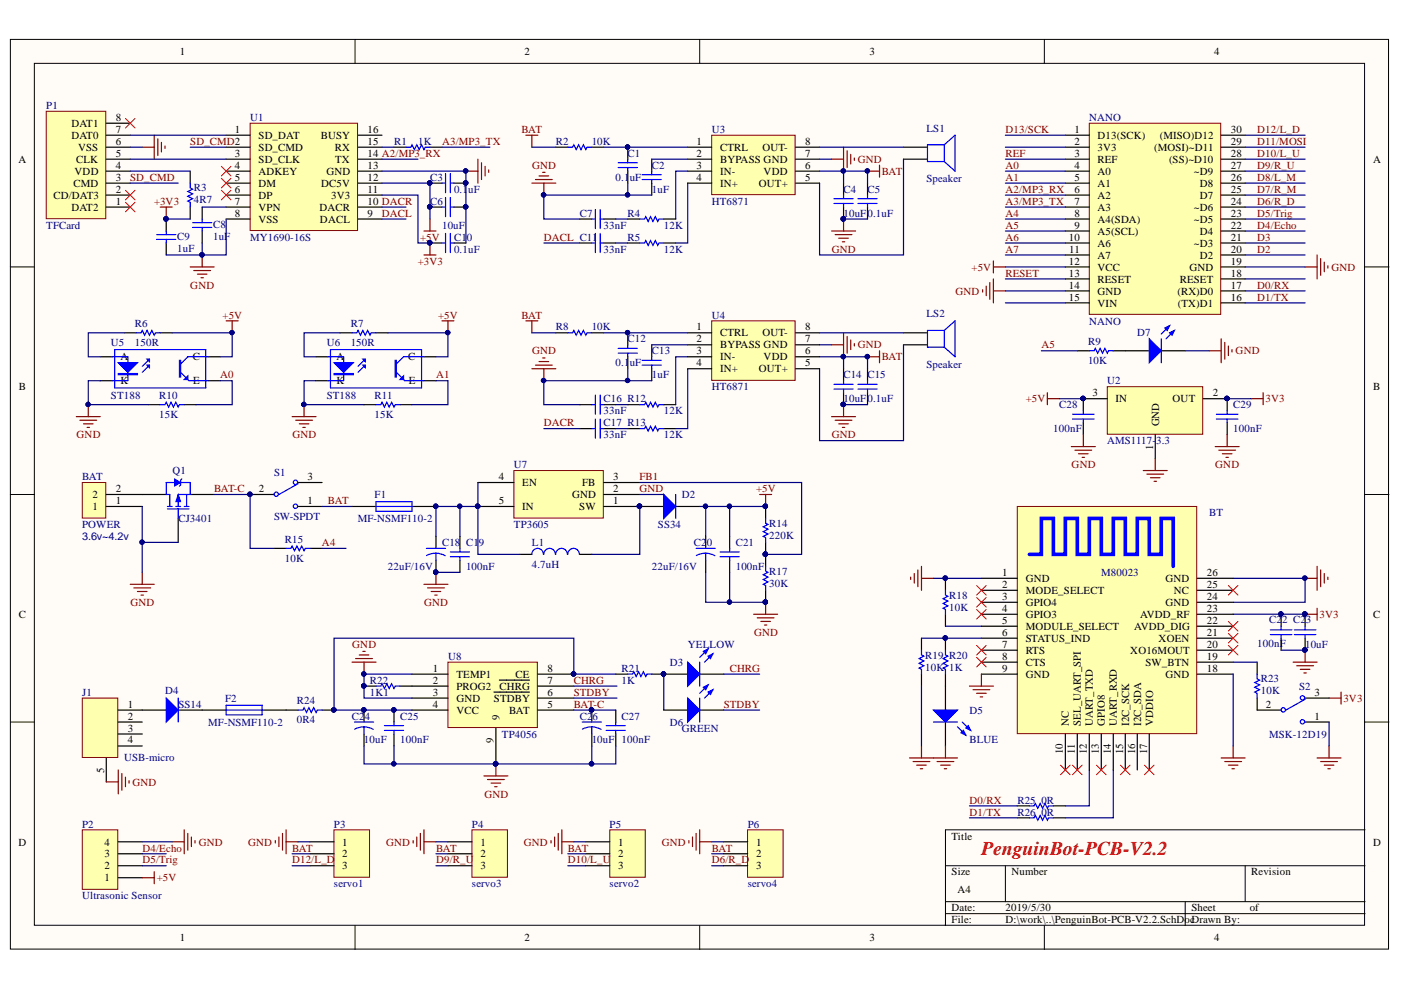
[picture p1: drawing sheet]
<svg xmlns="http://www.w3.org/2000/svg" width="297mm" height="210mm" viewBox="0 0 297 210" stroke-linecap="round" stroke-linejoin="round" font-family="sans-serif">
<defs><g id="words">
<text font-size="4.1" fill="#f00" x="208.1" y="181.4">PenguinBot-PCB-V2.2</text>
<g font-size="2.3">
<text x="38.2" y="11.7">1</text>
<text x="111.2" y="11.7">2</text>
<text x="184.3" y="11.7">3</text>
<text x="257.4" y="11.7">4</text>
<text x="15.1" y="29.4">DAT0</text>
<text x="15.1" y="26.9">DAT1</text>
<text x="24.5" y="28.2">7</text>
<text x="24.5" y="25.6">8</text>
<text x="49.8" y="28.2">1</text>
<text x="54.8" y="29.4">SD_DAT</text>
<text x="68" y="29.4">BUSY</text>
<text x="77.9" y="28.2">16</text>
<text x="227.8" y="28.2">1</text>
<text x="232.7" y="29.4">D13(SCK)</text>
<text x="245.9" y="29.4">(MISO)D12</text>
<text x="261" y="28.2">30</text>
<text x="3.9" y="34.5">A</text>
<text x="16.2" y="34.5">CLK</text>
<text x="16.6" y="32">VSS</text>
<text x="24.5" y="35.8">4</text>
<text x="24.5" y="33.2">5</text>
<text x="24.5" y="30.7">6</text>
<text x="49.8" y="33.2">3</text>
<text x="49.8" y="35.8">4</text>
<text x="54.8" y="32">SD_CMD</text>
<text x="54.8" y="34.5">SD_CLK</text>
<text x="71" y="32">RX</text>
<text x="71.1" y="34.5">TX</text>
<text x="77.9" y="35.8">13</text>
<text x="77.9" y="33.2">14 A2/MP3_RX</text>
<text x="77.9" y="30.7">15</text>
<text x="147.7" y="30.7">1</text>
<text x="147.7" y="33.2">2</text>
<text x="147.7" y="35.8">3</text>
<text x="152.7" y="32">CTRL</text>
<text x="152.7" y="34.5">BYPASS GND</text>
<text x="161.7" y="32">OUT-</text>
<text x="170.7" y="35.8">6</text>
<text x="170.7" y="33.2">7</text>
<text x="170.7" y="30.7">8</text>
<text x="227.8" y="30.7">2</text>
<text x="227.8" y="33.2">3</text>
<text x="227.8" y="35.8">4</text>
<text x="232.7" y="32">3V3</text>
<text x="232.7" y="34.5">REF</text>
<text x="244.7" y="32">(MOSI)~D11</text>
<text x="247.9" y="34.5">(SS)~D10</text>
<text x="261" y="35.8">27</text>
<text x="261" y="33.2">28</text>
<text x="261" y="30.7">29</text>
<text x="291.2" y="34.5">A</text>
<text x="15.6" y="39.6">CMD</text>
<text x="15.8" y="37">VDD</text>
<text x="24.5" y="40.8">2</text>
<text x="24.5" y="38.3">3</text>
<text x="49.8" y="38.3">5</text>
<text x="49.8" y="40.8">6</text>
<text x="54.8" y="37">ADKEY</text>
<text x="54.8" y="39.6">DM</text>
<text x="68.1" y="39.6">DC5V</text>
<text x="69.2" y="37">GND</text>
<text x="77.9" y="40.8">11</text>
<text x="77.9" y="38.3">12</text>
<text x="147.7" y="38.3">4</text>
<text x="152.7" y="37">IN-</text>
<text x="152.7" y="39.6">IN+</text>
<text x="160.9" y="39.6">OUT+</text>
<text x="161.9" y="37">VDD</text>
<text x="170.7" y="38.3">5</text>
<text x="227.8" y="38.3">5</text>
<text x="227.8" y="40.8">6</text>
<text x="232.7" y="37">A0</text>
<text x="232.7" y="39.6">A1</text>
<text x="253.1" y="37">~D9</text>
<text x="254.4" y="39.6">D8</text>
<text x="261" y="40.8">25</text>
<text x="261" y="38.3">26</text>
<text x="11.3" y="42.1">CD/DAT3</text>
<text x="15.1" y="44.7">DAT2</text>
<text x="24.5" y="43.4">1</text>
<text x="49.8" y="43.4">7</text>
<text x="49.8" y="46">8</text>
<text x="54.8" y="42.1">DP</text>
<text x="54.8" y="44.7">VPN</text>
<text x="54.8" y="47.3">VSS</text>
<text x="67.8" y="44.7">DACR</text>
<text x="67.8" y="47.3">DACL</text>
<text x="70.2" y="42.1">3V3</text>
<text x="77.9" y="46">9</text>
<text x="77.9" y="43.4">10 DACR</text>
<text x="227.8" y="43.4">7</text>
<text x="227.8" y="46">8</text>
<text x="232.7" y="42.1">A2</text>
<text x="232.7" y="44.7">A3</text>
<text x="232.7" y="47.3">A4(SDA)</text>
<text x="253.1" y="47.3">~D5</text>
<text x="253.1" y="44.7">~D6</text>
<text x="254.4" y="42.1">D7</text>
<text x="261" y="46">23</text>
<text x="261" y="43.4">24</text>
<text x="226.6" y="51.1">10</text>
<text x="226.7" y="53.6">11</text>
<text x="227.8" y="48.5">9</text>
<text x="232.7" y="52.3">A6</text>
<text x="232.7" y="49.8">A5(SCL)</text>
<text x="253.1" y="52.3">~D3</text>
<text x="254.4" y="49.8">D4</text>
<text x="261" y="51.1">21</text>
<text x="261" y="48.5">22</text>
<text x="261" y="53.6">20</text>
<text x="226.6" y="56.1">12</text>
<text x="226.6" y="58.7">13</text>
<text x="232.7" y="57.4">VCC</text>
<text x="232.7" y="54.9">A7</text>
<text x="232.7" y="59.9">RESET</text>
<text x="250.1" y="59.9">RESET</text>
<text x="252.2" y="57.4">GND</text>
<text x="254.4" y="54.9">D2</text>
<text x="261" y="58.7">18</text>
<text x="261" y="56.1">19</text>
<text x="226.6" y="63.7">15</text>
<text x="226.6" y="61.2">14</text>
<text x="232.7" y="65">VIN</text>
<text x="232.7" y="62.5">GND</text>
<text x="249.6" y="62.5">(RX)D0</text>
<text x="249.7" y="65">(TX)D1</text>
<text x="261" y="63.7">16</text>
<text x="261" y="61.2">17</text>
<text x="147.7" y="70.1">1</text>
<text x="152.7" y="71.3">CTRL</text>
<text x="161.7" y="71.3">OUT-</text>
<text x="170.7" y="70.1">8</text>
<text x="25.5" y="76.4">A</text>
<text x="40.9" y="76.4">C</text>
<text x="71.3" y="76.4">A</text>
<text x="86.5" y="76.4">C</text>
<text x="147.7" y="72.6">2</text>
<text x="147.7" y="75.1">3</text>
<text x="147.7" y="77.7">4</text>
<text x="152.7" y="73.9">BYPASS GND</text>
<text x="152.7" y="76.4">IN-</text>
<text x="161.9" y="76.4">VDD</text>
<text x="170.7" y="77.7">5</text>
<text x="170.7" y="75.1">6</text>
<text x="170.7" y="72.6">7</text>
<text x="4" y="82.8">B</text>
<text x="25.5" y="81.5">K</text>
<text x="40.9" y="81.5">E</text>
<text x="71.3" y="81.5">K</text>
<text x="86.7" y="81.5">E</text>
<text x="152.7" y="78.9">IN+</text>
<text x="160.9" y="78.9">OUT+</text>
<text x="291.2" y="82.8">B</text>
<text x="231.6" y="84">3</text>
<text x="236.5" y="85.3">IN</text>
<text x="248.6" y="85.3">OUT</text>
<text x="257.2" y="84">2</text>
<text x="244.5" y="95.3" transform="rotate(-90 244.5 95.3)">1</text>
<text x="245.7" y="90.4" transform="rotate(-90 245.7 90.4)">GND</text>
<text x="65.2" y="101.8">3</text>
<text x="105.7" y="101.8">4</text>
<text x="130" y="101.8">3</text>
<text x="19.6" y="105.7">2</text>
<text x="24.5" y="106.9">1</text>
<text x="24.5" y="104.4">2</text>
<text x="54.9" y="104.4">2</text>
<text x="65.2" y="106.9">1</text>
<text x="105.7" y="106.9">5</text>
<text x="110.7" y="103">EN</text>
<text x="121.3" y="105.7">GND</text>
<text x="123.4" y="103">FB</text>
<text x="130" y="106.9">1</text>
<text x="130" y="104.4">2</text>
<text x="19.6" y="108.2">1</text>
<text x="110.7" y="108.2">IN</text>
<text x="122.8" y="108.2">SW</text>
<text x="212.5" y="122.1">1</text>
<text x="212.5" y="124.7">2</text>
<text x="217.5" y="123.4">GND</text>
<text x="217.5" y="125.9">MODE_SELECT</text>
<text x="247.1" y="123.4">GND</text>
<text x="248.9" y="125.9">NC</text>
<text x="255.9" y="124.7">25</text>
<text x="255.9" y="122.1">26</text>
<text x="4" y="131">C</text>
<text x="212.5" y="127.2">3</text>
<text x="212.5" y="129.7">4</text>
<text x="217.5" y="128.5">GPIO4</text>
<text x="217.5" y="131">GPIO3</text>
<text x="241.8" y="131">AVDD_RF</text>
<text x="247.1" y="128.5">GND</text>
<text x="255.9" y="129.7">23</text>
<text x="255.9" y="127.2">24</text>
<text x="291.2" y="131">C</text>
<text x="212.5" y="132.3">5</text>
<text x="212.5" y="134.8">6</text>
<text x="212.5" y="137.4">7</text>
<text x="217.5" y="133.5">MODULE_SELECT</text>
<text x="217.5" y="136.1">STATUS_IND</text>
<text x="240.5" y="133.5">AVDD_DIG</text>
<text x="245.7" y="136.1">XOEN</text>
<text x="255.9" y="137.4">20</text>
<text x="255.9" y="134.8">21</text>
<text x="255.9" y="132.3">22</text>
<text x="91.8" y="142.4">1</text>
<text x="96.8" y="143.7">TEMP1</text>
<text x="109.3" y="143.7">CE</text>
<text x="116.1" y="142.4">8</text>
<text x="212.5" y="139.9">8</text>
<text x="212.5" y="142.4">9</text>
<text x="217.5" y="138.6">RTS</text>
<text x="217.5" y="141.2">CTS</text>
<text x="217.5" y="143.7">GND</text>
<text x="239.6" y="138.6">XO16MOUT</text>
<text x="242.9" y="141.2">SW_BTN</text>
<text x="247.1" y="143.7">GND</text>
<text x="255.9" y="142.4">18</text>
<text x="255.9" y="139.9">19</text>
<text x="91.8" y="145">2</text>
<text x="91.8" y="147.5">3</text>
<text x="96.8" y="146.2">PROG2</text>
<text x="96.8" y="148.8">GND</text>
<text x="104.7" y="148.8">STDBY</text>
<text x="105.9" y="146.2">CHRG</text>
<text x="116.1" y="147.5">6</text>
<text x="116.1" y="145">7</text>
<text x="278.7" y="147.5">3</text>
<text x="27.1" y="150">1</text>
<text x="27.1" y="152.6">2</text>
<text x="27.1" y="155.1">3</text>
<text x="91.8" y="150">4</text>
<text x="96.8" y="151.3">VCC</text>
<text x="105.9" y="152.6" transform="rotate(-90 105.9 152.6)">9</text>
<text x="107.9" y="151.3">BAT</text>
<text x="116.1" y="150">5</text>
<text x="226.6" y="153.8" transform="rotate(-90 226.6 153.8)">NC</text>
<text x="229.2" y="153.8" transform="rotate(-90 229.2 153.8)">SEL_UART_SPI</text>
<text x="231.7" y="153.8" transform="rotate(-90 231.7 153.8)">UART_TXD</text>
<text x="234.2" y="153.8" transform="rotate(-90 234.2 153.8)">GPIO8</text>
<text x="236.8" y="153.8" transform="rotate(-90 236.8 153.8)">UART_RXD</text>
<text x="239.4" y="153.8" transform="rotate(-90 239.4 153.8)">I2C_SCK</text>
<text x="241.9" y="153.8" transform="rotate(-90 241.9 153.8)">I2C_SDA</text>
<text x="244.5" y="153.8" transform="rotate(-90 244.5 153.8)">VDDIO</text>
<text x="268.4" y="150">2</text>
<text x="278.7" y="152.6">1</text>
<text x="27.1" y="157.6">4</text>
<text x="104.6" y="157.6" transform="rotate(-90 104.6 157.6)">9</text>
<text x="225.4" y="159.9" transform="rotate(-90 225.4 159.9)">10</text>
<text x="227.9" y="159.8" transform="rotate(-90 227.9 159.8)">11</text>
<text x="230.4" y="159.9" transform="rotate(-90 230.4 159.9)">12</text>
<text x="233" y="159.9" transform="rotate(-90 233 159.9)">13</text>
<text x="235.5" y="159.9" transform="rotate(-90 235.5 159.9)">14</text>
<text x="238.1" y="159.9" transform="rotate(-90 238.1 159.9)">15</text>
<text x="240.7" y="159.9" transform="rotate(-90 240.7 159.9)">16</text>
<text x="243.2" y="159.9" transform="rotate(-90 243.2 159.9)">17</text>
<text x="22.1" y="163.9" transform="rotate(-90 22.1 163.9)">5</text>
<text x="3.9" y="179.3">D</text>
<text x="22.2" y="179.3">4</text>
<text x="72.6" y="179.3">1</text>
<text x="101.8" y="179.3">1</text>
<text x="131" y="179.3">1</text>
<text x="160.3" y="179.3">1</text>
<text x="201.8" y="178">Title</text>
<text x="291.2" y="179.3">D</text>
<text x="22.2" y="184.3">2</text>
<text x="22.2" y="181.8">3</text>
<text x="72.6" y="181.8">2</text>
<text x="72.6" y="184.3">3</text>
<text x="101.8" y="181.8">2</text>
<text x="101.8" y="184.3">3</text>
<text x="131" y="181.8">2</text>
<text x="131" y="184.3">3</text>
<text x="160.3" y="181.8">2</text>
<text x="160.3" y="184.3">3</text>
<text x="201.8" y="185.6">Size</text>
<text x="214.4" y="185.6">Number</text>
<text x="265.3" y="185.6">Revision</text>
<text x="22.2" y="186.9">1</text>
<text x="203" y="189.4">A4</text>
<text x="201.8" y="193.2">Date:</text>
<text x="201.8" y="195.8">File:</text>
<text x="213.2" y="193.2">2019/5/30</text>
<text x="213.2" y="195.8">D:\work\..\PenguinBot-PCB-V2.2.SchDocDrawn By:</text>
<text x="252.6" y="193.2">Sheet</text>
<text x="265" y="193.2">of</text>
<text x="38.2" y="199.6">1</text>
<text x="111.2" y="199.6">2</text>
<text x="184.3" y="199.6">3</text>
<text x="257.4" y="199.6">4</text>
</g>
<g font-size="2.3" fill="#000080">
<text x="9.8" y="23.1">P1</text>
<text x="53" y="25.6">U1</text>
<text x="150.9" y="28.2">U3</text>
<text x="196.4" y="27.9">LS1</text>
<text x="230.9" y="25.6">NANO</text>
<text x="83.6" y="30.7">R1</text>
<text x="88.7" y="30.7">1K</text>
<text x="117.8" y="30.7">R2</text>
<text x="125.4" y="30.7">10K</text>
<text x="133.1" y="33.2">C1</text>
<text x="138.2" y="35.8">C2</text>
<text x="41.1" y="40.6">R3</text>
<text x="91.2" y="38.3">C3</text>
<text x="96.3" y="40.8">0.1</text>
<text x="99.2" y="40.8">uF</text>
<text x="130.5" y="38.3">0.1</text>
<text x="133.5" y="38.3">uF</text>
<text x="138.2" y="40.8">1uF</text>
<text x="178.8" y="40.8">C4</text>
<text x="183.9" y="40.8">C5</text>
<text x="196.4" y="38.5">Speaker</text>
<text x="41.1" y="43.1">4R7</text>
<text x="91.2" y="43.4">C6</text>
<text x="122.9" y="46">C7</text>
<text x="133.1" y="46">R4</text>
<text x="150.9" y="43.4">HT6871</text>
<text x="178.8" y="46">10uF0.1uF</text>
<text x="9.8" y="48.5">TFCard</text>
<text x="37.6" y="50.8">C9</text>
<text x="37.6" y="53.3">1uF</text>
<text x="45.2" y="48.3">C8</text>
<text x="45.2" y="50.8">1uF</text>
<text x="53" y="51.1">MY1690-16S</text>
<text x="93.7" y="48.5">10uF</text>
<text x="96.3" y="53.6">0.1uF</text>
<text x="96.3" y="51.1">C1</text>
<text x="99" y="51.1">0</text>
<text x="128" y="48.5">33nF</text>
<text x="128" y="53.6">33nF</text>
<text x="133.1" y="51.1">R5</text>
<text x="140.8" y="48.5">12K</text>
<text x="140.8" y="53.6">12K</text>
<text x="28.6" y="69.3">R6</text>
<text x="74.4" y="69.3">R7</text>
<text x="117.8" y="70.1">R8</text>
<text x="125.4" y="70.1">10K</text>
<text x="150.9" y="67.5">U4</text>
<text x="196.4" y="67.3">LS2</text>
<text x="230.9" y="68.8">NANO</text>
<text x="241.1" y="71.3">D7</text>
<text x="23.5" y="73.4">U5</text>
<text x="28.6" y="73.4">150R</text>
<text x="69.3" y="73.4">U6</text>
<text x="74.4" y="73.4">150R</text>
<text x="130.5" y="77.7">0.1</text>
<text x="133.1" y="72.6">C12</text>
<text x="133.5" y="77.7">uF</text>
<text x="138.2" y="75.1">C13</text>
<text x="196.4" y="77.9">Speaker</text>
<text x="230.7" y="77.2">10K</text>
<text x="230.7" y="73.1">R9</text>
<text x="138.2" y="80.2">1uF</text>
<text x="150.9" y="82.8">HT6871</text>
<text x="178.8" y="80.2">C14 C15</text>
<text x="234.7" y="81.5">U2</text>
<text x="23.5" y="84.5">ST188</text>
<text x="33.8" y="88.6">15K</text>
<text x="33.8" y="84.5">R10</text>
<text x="69.3" y="84.5">ST188</text>
<text x="79.4" y="88.6">15K</text>
<text x="79.4" y="84.5">R11</text>
<text x="128" y="87.8">33nF</text>
<text x="128" y="85.3">C16 R12</text>
<text x="140.8" y="87.8">12K</text>
<text x="178.8" y="85.3">10uF0.1uF</text>
<text x="224.6" y="86.6">C28</text>
<text x="261.5" y="86.6">C29</text>
<text x="128" y="92.9">33nF</text>
<text x="128" y="90.4">C17 R13</text>
<text x="140.8" y="92.9">12K</text>
<text x="223.3" y="91.6">100nF</text>
<text x="234.7" y="94.2">AMS1117-3.3</text>
<text x="261.5" y="91.6">100nF</text>
<text x="17.4" y="101.8">BAT</text>
<text x="36.5" y="100.5">Q1</text>
<text x="58.1" y="101">S1</text>
<text x="109" y="99.2">U7</text>
<text x="79.4" y="105.7">F1</text>
<text x="144.6" y="105.7">D2</text>
<text x="17.4" y="112">POWER</text>
<text x="37.8" y="110.7">CJ3401</text>
<text x="58.1" y="110.2">SW-SPDT</text>
<text x="75.9" y="110.7">MF-NSMF110-2</text>
<text x="109" y="112">TP3605</text>
<text x="139.5" y="112">SS34</text>
<text x="163.1" y="111.7">R14</text>
<text x="256.4" y="109.5">BT</text>
<text x="17.4" y="114.5">3.6v~4.2v</text>
<text x="60.4" y="115">R15</text>
<text x="60.4" y="119.1">10K</text>
<text x="93.7" y="115.8">C18</text>
<text x="98.8" y="115.8">C1</text>
<text x="101.5" y="115.8">9</text>
<text x="112.8" y="115.8">L1</text>
<text x="147.1" y="115.8">C2</text>
<text x="149.8" y="115.8">0</text>
<text x="156" y="115.8">C21</text>
<text x="163.1" y="114.3">220K</text>
<text x="82.2" y="120.9">22uF/16V</text>
<text x="98.8" y="120.9">100nF</text>
<text x="112.8" y="120.4">4.7uH</text>
<text x="138.2" y="120.9">22uF/16V</text>
<text x="156" y="120.9">100nF</text>
<text x="163.1" y="121.9">R17</text>
<text x="163.1" y="124.4">30K</text>
<text x="233.5" y="122.1">M80023</text>
<text x="201.2" y="127">R18</text>
<text x="201.2" y="129.5">10K</text>
<text x="145.8" y="137.4">YELLOW</text>
<text x="266.5" y="137.1">100nF</text>
<text x="269.1" y="132">C2</text>
<text x="271.8" y="132">2 C2</text>
<text x="276.7" y="137.4">10uF</text>
<text x="276.9" y="132">3</text>
<text x="95" y="139.9">U8</text>
<text x="131.8" y="142.4">R21</text>
<text x="142" y="141.2">D3</text>
<text x="196.2" y="139.6">R19 R20</text>
<text x="196.2" y="142.2">10K 1K</text>
<text x="17.4" y="147.5">J1</text>
<text x="35" y="147.2">D4</text>
<text x="47.7" y="148.8">F2</text>
<text x="62.9" y="149.3">R24</text>
<text x="78.4" y="145">R22</text>
<text x="78.4" y="147.5">1K1</text>
<text x="131.8" y="145">1K</text>
<text x="267.3" y="144.7">R23</text>
<text x="267.3" y="147.2">10K</text>
<text x="275.4" y="146.2">S2</text>
<text x="37.8" y="150">SS14</text>
<text x="44.2" y="153.8">MF-NSMF110-2</text>
<text x="62.9" y="153.3">0R4</text>
<text x="74.6" y="152.6">C2</text>
<text x="77.3" y="152.6">4</text>
<text x="84.8" y="152.6">C25</text>
<text x="122.9" y="152.6">C2</text>
<text x="125.6" y="152.6">6</text>
<text x="131.8" y="152.6">C27</text>
<text x="142" y="153.8">D6</text>
<text x="144.6" y="155.1">GREEN</text>
<text x="205.6" y="151.3">D5</text>
<text x="26.3" y="161.4">USB-micro</text>
<text x="77.1" y="157.6">10uF</text>
<text x="84.8" y="157.6">100nF</text>
<text x="106.4" y="156.4">TP4056</text>
<text x="125.4" y="157.6">10uF</text>
<text x="131.8" y="157.6">100nF</text>
<text x="205.6" y="157.6">BLUE</text>
<text x="269.1" y="156.4">MSK-12D19</text>
<text x="215.7" y="170.4">R25</text>
<text x="215.7" y="172.9">R26</text>
<text x="220.8" y="170.4">0R</text>
<text x="220.8" y="172.9">0R</text>
<text x="17.4" y="175.5">P2</text>
<text x="70.8" y="175.5">P3</text>
<text x="100.1" y="175.5">P4</text>
<text x="129.3" y="175.5">P5</text>
<text x="158.5" y="175.5">P6</text>
<text x="17.4" y="190.7">Ultrasonic Sensor</text>
<text x="70.8" y="188.1">servo1</text>
<text x="100.1" y="188.1">servo3</text>
<text x="129.3" y="188.1">servo2</text>
<text x="158.5" y="188.1">servo4</text>
</g>
<g font-size="2.3" fill="#800000">
<text x="110.6" y="28.2">BAT</text>
<text x="213.2" y="28.2">D13/SCK</text>
<text x="266.5" y="28.2">D12/L_D</text>
<text x="40.4" y="30.7">SD_CMD2</text>
<text x="93.7" y="30.7">A3/MP3_TX</text>
<text x="112.8" y="35.8">GND</text>
<text x="181.9" y="34.5">GND</text>
<text x="213.2" y="35.8">A0</text>
<text x="213.2" y="33.2">REF</text>
<text x="266.5" y="30.7">D11/MOSI</text>
<text x="266.5" y="35.8">D9/R_U</text>
<text x="266.5" y="33.2">D10/L_U</text>
<text x="27.6" y="38.3">SD_CMD</text>
<text x="186.9" y="37">BAT</text>
<text x="213.2" y="38.3">A1</text>
<text x="213.2" y="40.8">A2/MP3_RX</text>
<text x="266.5" y="40.8">D7/R_M</text>
<text x="266.5" y="38.3">D8/L_M</text>
<text x="32.7" y="43.4">+3V3</text>
<text x="81" y="46">DACL</text>
<text x="213.2" y="46">A4</text>
<text x="213.2" y="43.4">A3/MP3_TX</text>
<text x="266.5" y="43.4">D6/R_D</text>
<text x="266.5" y="46">D5/Trig</text>
<text x="89.1" y="51.1">+5V</text>
<text x="115.3" y="51.1">DACL C11</text>
<text x="176.4" y="53.6">GND</text>
<text x="213.2" y="48.5">A5</text>
<text x="213.2" y="51.1">A6</text>
<text x="213.2" y="53.6">A7</text>
<text x="266.5" y="48.5">D4/Echo</text>
<text x="266.5" y="53.6">D2</text>
<text x="266.5" y="51.1">D3</text>
<text x="88.6" y="56.1">+3V3</text>
<text x="206" y="57.4">+5V</text>
<text x="213.2" y="58.7">RESET</text>
<text x="282.3" y="57.4">GND</text>
<text x="40.4" y="61.2">GND</text>
<text x="202.6" y="62.5">GND</text>
<text x="266.5" y="63.7">D1/TX</text>
<text x="266.5" y="61.2">D0/RX</text>
<text x="47.2" y="67.5">+5V</text>
<text x="92.9" y="67.5">+5V</text>
<text x="110.6" y="67.5">BAT</text>
<text x="112.8" y="75.1">GND</text>
<text x="181.9" y="73.9">GND</text>
<text x="186.9" y="76.4">BAT</text>
<text x="220.8" y="73.9">A5</text>
<text x="262" y="75.1">GND</text>
<text x="46.7" y="80.2">A0</text>
<text x="92.5" y="80.2">A1</text>
<text x="217.5" y="85.3">+5V</text>
<text x="268.3" y="85.3">3V3</text>
<text x="16.2" y="92.9">GND</text>
<text x="62" y="92.9">GND</text>
<text x="115.3" y="90.4">DACR</text>
<text x="176.4" y="92.9">GND</text>
<text x="135.6" y="101.8">FB1</text>
<text x="227.2" y="99.2">GND</text>
<text x="257.7" y="99.2">GND</text>
<text x="45.4" y="104.4">BAT-C</text>
<text x="69.5" y="106.9">BAT</text>
<text x="135.6" y="104.4">GND</text>
<text x="160.3" y="104.4">+5V</text>
<text x="68.3" y="115.8">A4</text>
<text x="27.7" y="128.5">GND</text>
<text x="89.9" y="128.5">GND</text>
<text x="279.7" y="131">3V3</text>
<text x="74.7" y="137.4">GND</text>
<text x="159.9" y="134.8">GND</text>
<text x="154.7" y="142.4">CHRG</text>
<text x="121.6" y="145">CHRG</text>
<text x="121.6" y="147.5">STDBY</text>
<text x="284.8" y="148.8">3V3</text>
<text x="121.6" y="150">BAT-C</text>
<text x="153.4" y="150">STDBY</text>
<text x="28.1" y="166.6">GND</text>
<text x="102.7" y="169.1">GND</text>
<text x="205.6" y="172.9">D1/TX</text>
<text x="205.6" y="170.4">D0/RX</text>
<text x="42.1" y="179.3">GND</text>
<text x="52.6" y="179.3">GND</text>
<text x="81.9" y="179.3">GND</text>
<text x="111.1" y="179.3">GND</text>
<text x="140.3" y="179.3">GND</text>
<text x="30.2" y="180.5">D4/Echo</text>
<text x="30.2" y="183.1">D5/Trig</text>
<text x="61.9" y="183.1">D12/L_D</text>
<text x="61.9" y="180.5">BAT</text>
<text x="92.5" y="183.1">D9/R_U</text>
<text x="92.5" y="180.5">BAT</text>
<text x="120.4" y="183.1">D10/L_U</text>
<text x="120.4" y="180.5">BAT</text>
<text x="150.9" y="183.1">D6/R_D</text>
<text x="150.9" y="180.5">BAT</text>
<text x="33.2" y="186.9">+5V</text>
</g>
</g></defs>
<g fill="#fffcf8" stroke="#000" stroke-width=".21">
<path d="M2.2 8.4h292.2v192.8h-292.2z"/>
<path d="M7.3 13.4h282v182.8h-282z"/>
</g>
<g fill="none" stroke="#000" stroke-width=".21">
<path d="M75.3 8.4v5M148.3 8.4v5M221.4 8.4v5M2.2 56.6h5.1M289.4 56.6h5.1M2.2 104.8h5.1M289.4 104.8h5.1M2.2 153.1h5.1M289.4 153.1h5.1M289.4 175.9h-88.9v20.4M75.3 196.3v5M148.3 196.3v5"/>
<path d="M200.5 183.6h88.9M200.5 191.2h88.9M200.5 193.7h88.9M213.2 183.6v7.6M221.4 196.3v5M251.3 191.2v5.1M264 183.6v7.6"/>
</g>
<path d="M53 26.1h22.8v22.8h-22.8z" fill="#ffffb0" stroke="#800000" stroke-width=".21"/>
<g fill="none" stroke="#000" stroke-width=".25">
<path d="M48 28.7h5M48 31.2h5M48 33.7h5M48 36.3h5M48 38.8h5M75.9 28.7h5.1M75.9 31.2h5.1M75.9 33.7h5.1M75.9 36.3h5.1M75.9 38.8h5.1M83.5 31.2h2.6M91.2 31.2h2.5"/>
<path d="M91.2 38.8h2.5M96.2 38.8h2.6M42.9 43.9v2.5M42.9 49v2.5M48 41.4h5M48 43.9h5M48 46.4h5M75.9 41.4h5.1M75.9 43.9h5.1M75.9 46.4h5.1"/>
</g>
<path d="M86.1 31.2h1l.2-.5 .6 1 .5-1 .5 1 .5-1 .5 1 .2-.5h1.1M93.7 38.8h.8M94.5 36.8v4.1M95.5 36.8v4.1M95.5 38.8h.7M40.8 47.2h4.1M40.8 48.2h4.1M42.9 46.4v.8M42.9 48.2v.8" fill="none" stroke="#00f" stroke-width=".25"/>
<path d="M98.8 36.3h2.5M101.3 33.7v5.1M102.1 34.5v3.6M102.9 35.3v2M103.6 36v.5M40.3 56.6h5.1M41.1 57.4h3.5M41.9 58.1h2M42.6 58.9h.5M42.9 54.1v2.5M89.9 54.1h2.5M91.2 51.5v2.6" fill="none" stroke="#800000" stroke-width=".25"/>
<g fill="#000080" stroke="#000080" stroke-width=".21">
<circle cx="42.8" cy="54" r=".46"/>
<circle cx="91.1" cy="51.5" r=".46"/>
<circle cx="98.7" cy="36.2" r=".46"/>
<circle cx="91.1" cy="38.8" r=".47"/>
<circle cx="98.7" cy="38.8" r=".47"/>
</g>
<path d="M46.9 37.8l2.1 2M46.9 35.3l2.1 2M49 37.8l-2.1 2M49 35.3l-2.1 2M46.9 40.3l2.1 2.1M49 40.3l-2.1 2.1" fill="none" stroke="#f00" stroke-width=".21"/>
<path d="M9.8 23.6h12.6v22.8h-12.6z" fill="#ffffb0" stroke="#800000" stroke-width=".21"/>
<g fill="none" stroke="#000" stroke-width=".25">
<path d="M22.5 38.8h5.1M22.5 36.3h5.1M22.5 33.7h5.1M22.5 31.2h5.1M22.5 28.7h5.1M22.5 26.1h5.1M40.3 36.3v2.5M22.5 43.9h5.1M22.5 41.4h5.1M35.2 46.4v2.6M35.2 51.5v2.6M40.3 43.9v2.5"/>
<path d="M91.2 43.9h2.5M91.2 51.5h2.5M96.2 43.9h2.6M96.2 51.5h2.6M122.9 85.8h2.6M122.9 90.9h2.6M128 85.8h2.6M128 90.9h2.6"/>
</g>
<path d="M30.2 31.2h2.5M32.7 28.7v5M33.5 29.4v3.6M34.2 30.2v2M35 31v.5M34 43.9h2.5M35.2 43.9v2.5M89.9 49h2.5M91.2 46.4v2.6" fill="none" stroke="#800000" stroke-width=".25"/>
<g fill="#000080" stroke="#000080" stroke-width=".21">
<circle cx="35.2" cy="46.4" r=".46"/>
<circle cx="91.1" cy="43.9" r=".46"/>
<circle cx="98.7" cy="43.9" r=".46"/>
<circle cx="91.1" cy="51.5" r=".46"/>
</g>
<g fill="none" stroke="#00f" stroke-width=".25">
<path d="M40.3 38.8v1l.5 .3-1 .5 1 .5-1 .5 1 .5-1 .5 .5 .3v1M33.2 49.7h4.1M33.2 50.8h4.1M35.2 49v.7M35.2 50.8v.7M93.7 43.9h.8M93.7 51.5h.8M94.5 41.9v4M94.5 49.5v4.1M95.5 41.9v4M95.5 49.5v4.1M95.5 43.9h.7"/>
<path d="M95.5 51.5h.7M125.5 85.8h.7M125.5 90.9h.7M126.2 83.8v4M126.2 88.8v4.1M127.3 83.8v4M127.3 88.8v4.1M127.3 85.8h.7M127.3 90.9h.7"/>
</g>
<path d="M26.6 25.1l2 2M28.6 25.1l-2 2M26.6 40.3l2 2.1M26.6 42.9l2 2M28.6 40.3l-2 2.1M28.6 42.9l-2 2" fill="none" stroke="#f00" stroke-width=".21"/>
<path d="M150.9 68h17.7v12.6h-17.7z" fill="#ffffb0" stroke="#800000" stroke-width=".21"/>
<g fill="none" stroke="#000" stroke-width=".25">
<path d="M122.9 46.4h2.6M122.9 51.5h2.6M128 46.4h2.6M128 51.5h2.6M117.8 70.6h2.6M125.5 70.6h2.5M133.1 70.6v2.5M133.1 75.6v2.6M138.2 73.1v2.5M138.2 78.2v2.5M145.8 70.6h5.1M145.8 73.1h5.1"/>
<path d="M145.8 75.6h5.1M145.8 78.2h5.1M168.7 70.6h5.1M168.7 73.1h5.1M168.7 75.6h5.1M168.7 78.2h5.1M178.8 78.2v2.5M183.9 78.2v2.5M133.1 85.8h2.5M133.1 90.9h2.5M140.7 85.8h2.6M140.7 90.9h2.6"/>
<path d="M178.8 83.3v2.5M183.9 83.3v2.5"/>
</g>
<g fill="#000080" stroke="#000080" stroke-width=".21">
<circle cx="133" cy="70.5" r=".46"/>
<circle cx="115.2" cy="80.7" r=".46"/>
<circle cx="178.8" cy="85.7" r=".46"/>
</g>
<g fill="none" stroke="#00f" stroke-width=".25">
<path d="M125.5 46.4h.7M125.5 51.5h.7M126.2 44.4v4.1M126.2 49.5v4.1M127.3 44.4v4.1M127.3 49.5v4.1M127.3 46.4h.7M127.3 51.5h.7M120.4 70.6h1l.3-.5 .5 1 .5-1 .5 1 .5-1 .5 1 .3-.5h1M131.1 73.9h4M131.1 74.9h4M133.1 73.1v.8"/>
<path d="M133.1 74.9v.7M136.1 76.4h4.1M136.1 77.4h4.1M138.2 75.6v.8M138.2 77.4v.8M135.6 85.8h1.1l.2-.5 .5 1 .5-1 .5 1 .5-1 .6 1 .2-.5h1M135.6 90.9h1.1l.2-.5 .5 1 .5-1 .5 1 .5-1 .6 1 .2-.5h1M176.8 82.5h4.1M176.8 81.5h4.1M178.8 80.7v.8M178.8 82.5v.8M181.9 82.5h4.1"/>
<path d="M181.9 81.5h4.1M183.9 80.7v.8M183.9 82.5v.8"/>
</g>
<g fill="none" stroke="#800000" stroke-width=".25">
<path d="M112.8 78.2h5M113.5 77.4h3.6M114.3 76.7h2M115.1 75.9h.5M115.3 78.2v2.5M176.3 73.1h2.5M178.8 70.6v5M179.6 71.3v3.6M180.4 72.1v2M181.1 72.9v.5M176.3 88.3h5.1M177.1 89.1h3.5"/>
<path d="M177.8 89.9h2.1M178.6 90.6h.5M178.8 85.8v2.5"/>
</g>
<path d="M150.9 28.7h17.7v12.6h-17.7z" fill="#ffffb0" stroke="#800000" stroke-width=".21"/>
<g fill="none" stroke="#000" stroke-width=".25">
<path d="M117.8 31.2h2.6M125.5 31.2h2.5M133.1 31.2v2.5M133.1 36.3v2.5M138.2 33.7v2.6M138.2 38.8v2.6M145.8 31.2h5.1M145.8 33.7h5.1M145.8 36.3h5.1M145.8 38.8h5.1M168.7 31.2h5.1M168.7 33.7h5.1"/>
<path d="M168.7 36.3h5.1M168.7 38.8h5.1M178.8 38.8v2.6M183.9 38.8v2.6M191.6 31.2h5M191.6 33.7h5M133.1 46.4h2.5M133.1 51.5h2.5M140.7 46.4h2.6M140.7 51.5h2.6M178.8 43.9v2.5M183.9 43.9v2.5"/>
<path d="M191.6 70.6h5M191.6 73.1h5"/>
</g>
<g fill="#000080" stroke="#000080" stroke-width=".21">
<circle cx="133" cy="31.2" r=".46"/>
<circle cx="115.2" cy="41.3" r=".46"/>
<circle cx="178.8" cy="46.4" r=".47"/>
<circle cx="183.9" cy="36.2" r=".46"/>
</g>
<g fill="none" stroke="#00f" stroke-width=".25">
<path d="M120.4 31.2h1l.3-.5 .5 1 .5-1 .5 1 .5-1 .5 1 .3-.5h1M131.1 34.5h4M131.1 35.5h4M133.1 33.7v.8M133.1 35.5v.8M136.1 37h4.1M136.1 38.1h4.1M138.2 36.3v.7M138.2 38.1v.7M200.2 30.7l2.3-2v7.6l-2.3-2M200.2 30.7v3.6M200.2 30.7h-3.6v3.6h3.6"/>
<path d="M135.6 46.4h1.1l.2-.5 .5 1.1 .5-1.1 .5 1.1 .5-1.1 .6 1.1 .2-.6h1M135.6 51.5h1.1l.2-.5 .5 1 .5-1 .5 1 .5-1 .6 1 .2-.5h1M176.8 43.1h4.1M176.8 42.1h4.1M178.8 41.4v.7M178.8 43.1v.8M181.9 43.1h4.1M181.9 42.1h4.1M183.9 41.4v.7M183.9 43.1v.8M200.2 70.1l2.3-2.1v7.6l-2.3-2M200.2 70.1v3.5"/>
<path d="M200.2 70.1h-3.6v3.5h3.6"/>
</g>
<g fill="none" stroke="#800000" stroke-width=".25">
<path d="M112.8 38.8h5M113.5 38.1h3.6M114.3 37.3h2M115.1 36.5h.5M115.3 38.8v2.6M176.3 33.7h2.5M178.8 31.2v5.1M179.6 32v3.5M180.4 32.7v2.1M181.1 33.5v.5M183.9 36.3h2.6M186.5 35v2.6"/>
<path d="M176.3 49h5.1M177.1 49.7h3.5M177.8 50.5h2.1M178.6 51.3h.5M178.8 46.4v2.6"/>
</g>
<path d="M129.3 175.9h7.5v10.1h-7.5z" fill="#ffffb0" stroke="#800000" stroke-width=".21"/>
<path d="M124.2 178.5h5.1M124.2 181h5.1M124.2 183.6h5.1" fill="none" stroke="#000" stroke-width=".25"/>
<path d="M158.5 175.9h7.5v10.1h-7.5z" fill="#ffffb0" stroke="#800000" stroke-width=".21"/>
<path d="M153.4 178.5h5.1M153.4 181h5.1M153.4 183.6h5.1" fill="none" stroke="#000" stroke-width=".25"/>
<path d="M70.8 175.9h7.5v10.1h-7.5z" fill="#ffffb0" stroke="#800000" stroke-width=".21"/>
<path d="M65.7 178.5h5.1M65.7 181h5.1M65.7 183.6h5.1" fill="none" stroke="#000" stroke-width=".25"/>
<path d="M100.1 175.9h7.5v10.1h-7.5z" fill="#ffffb0" stroke="#800000" stroke-width=".21"/>
<path d="M95 178.5h5.1M95 181h5.1M95 183.6h5.1" fill="none" stroke="#000" stroke-width=".25"/>
<path d="M17.4 175.9h7.6v12.7h-7.6z" fill="#ffffb0" stroke="#800000" stroke-width=".21"/>
<path d="M21.3 75.6h2.5M44.1 75.6h2.6M21.3 80.7h2.5M44.1 80.7h2.6M25.1 178.5h5.1M25.1 186.1h5.1M25.1 183.6h5.1M25.1 181h5.1" fill="none" stroke="#000" stroke-width=".25"/>
<path d="M23.8 75.6h3.3v5.1h-3.3M24.3 74.1h19.3v8.1h-19.3zM31.7 77.4l-1.5 1.5M31.7 76.2l-1.5 1.5M38.3 78.9l1.8 1.8h4M44.1 75.6h-4.3l-1.5 1.6" fill="none" stroke="#00f" stroke-width=".25"/>
<path d="M25.1 76.9h4l-2 2z" fill="#00f"/>
<path d="M25.1 76.9h4l-2 2zM25.1 79.2h4v.3h-4zM25.1 79.3h4" fill="none" stroke="#00f" stroke-width=".25"/>
<path d="M31.2 76.2h.5v.5z" fill="#00f"/>
<path d="M31.2 76.2h.5v.5z" fill="none" stroke="#00f" stroke-width=".25"/>
<path d="M31.2 77.4h.5v.5z" fill="#00f"/>
<path d="M31.2 77.4h.5v.5zM38 76.4h.3v3.6h-.3zM38.2 76.4v3.6" fill="none" stroke="#00f" stroke-width=".25"/>
<path d="M39.1 80.5l.7-.8v.8z" fill="#00f"/>
<path d="M28.9 70.6h1l.3-.5 .5 1 .5-1 .5 1 .5-1 .5 1 .3-.5h1M69.6 75.6h3.3v5.1h-3.3M70.1 74.1h19.3v8.1h-19.3zM77.4 77.4l-1.5 1.5M77.4 76.2l-1.5 1.5M84 78.9l1.8 1.8h4.1M89.9 75.6h-4.3l-1.6 1.6M34 85.8h1l.2-.5 .6 1 .5-1 .5 1 .5-1 .5 1 .2-.5h1.1M39.1 80.5l.7-.8v.8z" fill="none" stroke="#00f" stroke-width=".25"/>
<path d="M26.3 70.6h2.6M34 70.6h2.5M67 75.6h2.6M89.9 75.6h2.5M31.4 85.8h2.6M39.1 85.8h2.5M67 80.7h2.6M89.9 80.7h2.5" fill="none" stroke="#000" stroke-width=".25"/>
<path d="M48 68h2.5M49.2 68v2.6M16.2 88.3h5.1M16.9 89.1h3.6M17.7 89.9h2M18.5 90.6h.5M18.7 85.8v2.5" fill="none" stroke="#800000" stroke-width=".25"/>
<g fill="#000080" stroke="#000080" stroke-width=".21">
<circle cx="18.7" cy="85.7" r=".46"/>
<circle cx="49.2" cy="70.5" r=".46"/>
</g>
<path d="M70.8 76.9h4.1l-2 2z" fill="#00f"/>
<path d="M70.8 76.9h4.1l-2 2zM70.8 79.2h4.1v.3h-4.1zM70.8 79.3h4.1" fill="none" stroke="#00f" stroke-width=".25"/>
<path d="M76.9 76.2h.5v.5z" fill="#00f"/>
<path d="M76.9 76.2h.5v.5z" fill="none" stroke="#00f" stroke-width=".25"/>
<path d="M76.9 77.4h.5v.5z" fill="#00f"/>
<path d="M76.9 77.4h.5v.5zM83.8 76.4h.2v3.6h-.2zM83.9 76.4v3.6" fill="none" stroke="#00f" stroke-width=".25"/>
<path d="M84.8 80.5l.8-.8v.8z" fill="#00f"/>
<g fill="none" stroke="#00f" stroke-width=".25">
<path d="M74.6 70.6h1.1l.2-.5 .5 1 .5-1 .5 1 .5-1 .6 1 .2-.5h1M79.7 85.8h1l.3-.5 .5 1 .5-1 .5 1 .5-1 .5 1 .3-.5h1M84.8 80.5l.8-.8v.8zM63.2 102.6l-4.1 2.2"/>
<circle cx="58.6" cy="104.8" r=".46"/>
<circle cx="62.6" cy="102.3" r=".46"/>
<circle cx="62.6" cy="107.3" r=".46"/>
</g>
<path d="M72.1 70.6h2.5M79.7 70.6h2.6M238.6 74.4h5.1M246.2 74.4h5.1M77.2 85.8h2.5M84.8 85.8h2.5M53 104.8h5.1M63.2 102.3h5.1M63.2 107.4h5.1" fill="none" stroke="#000" stroke-width=".25"/>
<path d="M93.7 68h2.5M95 68v2.6M61.9 88.3h5.1M62.7 89.1h3.6M63.5 89.9h2M64.2 90.6h.5M64.5 85.8v2.5" fill="none" stroke="#800000" stroke-width=".25"/>
<g fill="#000080" stroke="#000080" stroke-width=".21">
<circle cx="64.4" cy="85.7" r=".46"/>
<circle cx="94.9" cy="70.5" r=".46"/>
<circle cx="53" cy="104.8" r=".46"/>
</g>
<path d="M243.7 71.8l2.5 2.6-2.5 2.5z" fill="#00f"/>
<path d="M243.7 71.8l2.5 2.6-2.5 2.5zM248 69l-1.8 1.8M249 70.1l-1.8 1.7" fill="none" stroke="#00f" stroke-width=".25"/>
<path d="M248 70.6l1-.5-.5 1z" fill="#00f"/>
<path d="M248 70.6l1-.5-.5 1z" fill="none" stroke="#00f" stroke-width=".25"/>
<path d="M247 69.5l1-.5-.5 1.1z" fill="#00f"/>
<path d="M231 74.4h1l.2-.5 .5 1 .5-1 .6 1 .5-1 .5 1 .2-.5h1M246.2 71.8v5.1M247 69.5l1-.5-.5 1.1z" fill="none" stroke="#00f" stroke-width=".25"/>
<path d="M228.4 74.4h2.6M236 74.4h2.6" fill="none" stroke="#000" stroke-width=".25"/>
<path d="M256.4 74.4h2.5M258.9 71.8v5.1M259.7 72.6v3.6M260.4 73.4v2M261.2 74.1v.5" fill="none" stroke="#800000" stroke-width=".25"/>
<path d="M231 26.1h27.8v40.6h-27.8z" fill="#ffffb0" stroke="#800000" stroke-width=".21"/>
<g fill="none" stroke="#000" stroke-width=".25">
<path d="M225.9 31.2h5.1M225.9 33.7h5.1M225.9 38.8h5.1M225.9 36.3h5.1M225.9 28.7h5.1M258.9 31.2h5.1M258.9 33.7h5.1M258.9 38.8h5.1M258.9 36.3h5.1M258.9 28.7h5.1M225.9 51.5h5.1M225.9 49h5.1"/>
<path d="M225.9 56.6h5.1M225.9 46.4h5.1M225.9 43.9h5.1M225.9 41.4h5.1M225.9 54.1h5.1M225.9 59.1h5.1M258.9 51.5h5.1M258.9 49h5.1M258.9 56.6h5.1M258.9 46.4h5.1M258.9 43.9h5.1M258.9 41.4h5.1"/>
<path d="M258.9 54.1h5.1M258.9 59.1h5.1M225.9 64.2h5.1M225.9 61.7h5.1M258.9 64.2h5.1M258.9 61.7h5.1M58.1 116.3h2.6M65.7 116.3h2.6"/>
</g>
<path d="M209.9 59.9v3.6M210.6 55.3v2.6M210.6 59.1v5.1M210.6 56.6h2.6M276.7 56.6h2.5M279.2 54.1v5M280 54.8v3.6M280.8 55.6v2M281.5 56.3v.6M208.3 61.4v.5M209.1 60.7v2M210.6 61.7h2.6" fill="none" stroke="#800000" stroke-width=".25"/>
<path d="M60.7 116.3h1l.2-.5 .5 1 .5-1 .6 1 .5-1 .5 1 .2-.5h1" fill="none" stroke="#00f" stroke-width=".25"/>
<path d="M95 140.4h18.9v13.9h-18.9z" fill="#ffffb0" stroke="#800000" stroke-width=".21"/>
<g fill="none" stroke="#000" stroke-width=".25">
<path d="M60.7 150.5h2.5M68.3 150.5h2.5M77.2 145.5h2.5M77.2 150.5v2.6M77.2 155.6v2.6M83.5 150.5v2.6M83.5 155.6v2.6M84.8 145.5h10.2M87.3 142.9h7.7M87.3 148h7.7M87.3 150.5h7.7M104.7 146.7h7.6"/>
<path d="M105.1 154.4v7.6M105.9 144.2h6.4M114 142.9h7.7M114 145.5h7.7M114 148h7.7M114 150.5h7.7M125.5 150.5v2.6M125.5 155.6v2.6M130.6 142.9h2.5M130.6 150.5v2.6M130.6 155.6v2.6M138.2 142.9h7.6"/>
<path d="M148.3 142.9h5.1"/>
</g>
<g fill="#000080" stroke="#000080" stroke-width=".21">
<circle cx="121.6" cy="142.9" r=".47"/>
<circle cx="105.1" cy="161.9" r=".47"/>
<circle cx="70.8" cy="150.5" r=".47"/>
<circle cx="77.1" cy="145.4" r=".46"/>
<circle cx="77.1" cy="150.5" r=".46"/>
<circle cx="83.5" cy="150.5" r=".46"/>
<circle cx="140.7" cy="142.9" r=".46"/>
<circle cx="125.4" cy="150.5" r=".47"/>
</g>
<g fill="none" stroke="#00f" stroke-width=".25">
<path d="M63.2 150.5h1l.3-.5 .5 1.1 .5-1.1 .5 1.1 .5-1.1 .5 1.1 .3-.6h1M75.1 153.1h4.1M77.2 154.1l1.2 .2 .7 .3M77.2 154.1l-1.2 .2-.8 .3M77.2 154.1v1.5M79.7 145.5h1l.3-.5 .5 1 .5-1 .5 1 .5-1 .5 1 .3-.5h1M81.5 154.9h4.1M81.5 153.8h4.1M83.5 153.1v.7M83.5 154.9v.7M123.4 153.1h4.1M125.5 154.1l.8 .1 1.1 .4"/>
<path d="M125.5 154.1l-1.3 .2-.7 .3M125.5 154.1v1.5M128.5 154.9h4.1M128.5 153.8h4.1M130.6 153.1v.7M130.6 154.9v.7M133.1 142.9h1l.3-.5 .5 1 .5-1 .5 1 .5-1 .5 1 .3-.5h1"/>
</g>
<path d="M145.8 140.4l2.5 2.5-2.5 2.6z" fill="#00f"/>
<path d="M150.1 137.6l-1.8 1.8M151.1 138.6l-1.7 1.8M145.8 140.4l2.5 2.5-2.5 2.6z" fill="none" stroke="#00f" stroke-width=".25"/>
<path d="M150.1 139.1l1-.5-.5 1z" fill="#00f"/>
<path d="M150.1 139.1l1-.5-.5 1z" fill="none" stroke="#00f" stroke-width=".25"/>
<path d="M149.1 138.1l1-.5-.5 1z" fill="#00f"/>
<path d="M149.1 138.1l1-.5-.5 1zM148.3 140.4v5.1" fill="none" stroke="#00f" stroke-width=".25"/>
<circle cx="140.7" cy="142.9" r=".46" fill="#000080" stroke="#000080" stroke-width=".21"/>
<path d="M140.7 150.5h5.1M148.3 150.5h5.1" fill="none" stroke="#000" stroke-width=".25"/>
<path d="M145.8 148l2.5 2.5-2.5 2.6z" fill="#00f"/>
<path d="M145.8 148l2.5 2.5-2.5 2.6zM150.1 145.2l-1.8 1.8M151.1 146.2l-1.7 1.8" fill="none" stroke="#00f" stroke-width=".25"/>
<path d="M150.1 146.7l1-.5-.5 1z" fill="#00f"/>
<path d="M150.1 146.7l1-.5-.5 1z" fill="none" stroke="#00f" stroke-width=".25"/>
<path d="M149.1 145.7l1-.5-.5 1z" fill="#00f"/>
<path d="M148.3 148v5.1M149.1 145.7l1-.5-.5 1z" fill="none" stroke="#00f" stroke-width=".25"/>
<path d="M75.4 139.6h3.6M76.2 138.9h2M76.9 138.1h.5M74.6 140.4h5.1M77.2 140.4v2.5M102.6 164.5h5.1M103.4 165.3h3.5M104.1 166h2.1M104.9 166.8h.5M105.1 162v2.5" fill="none" stroke="#800000" stroke-width=".25"/>
<g fill="#000080" stroke="#000080" stroke-width=".21">
<circle cx="105.1" cy="161.9" r=".47"/>
<circle cx="77.1" cy="142.9" r=".46"/>
</g>
<path d="M17.4 102.3h5v7.5h-5z" fill="#ffffb0" stroke="#800000" stroke-width=".21"/>
<path d="M22.5 107.4h7.7M22.5 104.8h7.7M74.6 107.4h5.1M87.3 107.4h5.1M92.4 113.7v2.6M92.4 118.8v2.5M97.5 113.7v2.6M97.5 118.8v2.5" fill="none" stroke="#000" stroke-width=".25"/>
<path d="M27.6 123.9h5.1M28.4 124.6h3.5M29.1 125.4h2.1M29.9 126.2h.5M30.2 121.3v2.6" fill="none" stroke="#800000" stroke-width=".25"/>
<g fill="#000080" stroke="#000080" stroke-width=".21">
<circle cx="92.4" cy="107.3" r=".46"/>
<circle cx="92.4" cy="121.3" r=".46"/>
</g>
<path d="M79.7 106.4h7.6v2h-7.6zM79.7 107.4h7.6M90.4 116.3h4.1M92.4 117.3l.8 .1 1.2 .4M92.4 117.3l-1.2 .2-.8 .3M92.4 117.3v1.5M95.5 118h4M95.5 117h4M97.5 116.3v.7M97.5 118v.8" fill="none" stroke="#00f" stroke-width=".25"/>
<path d="M109 99.8h18.9v10h-18.9z" fill="#ffffb0" stroke="#800000" stroke-width=".21"/>
<path d="M101.3 107.4h7.7M101.3 102.3h7.7M110.2 117.5h2.6M122.9 117.5h2.6M128 107.4h12.7M128 104.8h7.6M128 102.3h7.6M143.3 107.4h5" fill="none" stroke="#000" stroke-width=".25"/>
<g fill="#000080" stroke="#000080" stroke-width=".21">
<circle cx="135.6" cy="107.3" r=".46"/>
<circle cx="101.3" cy="107.3" r=".46"/>
</g>
<path d="M115.2 117.5a1.22 1.22 0 0 0-1.2-1.2 1.22 1.22 0 0 0-1.2 1.2M117.7 117.5a1.22 1.22 0 0 0-1.2-1.2 1.22 1.22 0 0 0-1.2 1.2M120.3 117.5a1.23 1.23 0 0 0-1.2-1.2 1.23 1.23 0 0 0-1.3 1.2M122.8 117.5a1.22 1.22 0 0 0-1.2-1.2 1.22 1.22 0 0 0-1.2 1.2" fill="none" stroke="#00f" stroke-width=".25"/>
<path d="M140.7 104.8l2.6 2.6-2.6 2.5z" fill="#00f"/>
<path d="M140.7 104.8l2.6 2.6-2.6 2.5zM143.3 104.8v5.1M147.6 116.3h4.1M149.6 117.3l1.2 .2 .8 .3M149.6 117.3l-1.2 .2-.8 .3M149.6 117.3v1.5M152.7 118h4M152.7 117h4M154.7 116.3v.7M154.7 118v.8M162.3 109.9v1l.5 .3-1 .5 1 .5-1 .5 1 .5-1 .5 .5 .3v1M162.3 120.1v1l.5 .2-1 .6 1 .5-1 .5 1 .5-1 .5 .5 .2v1.1" fill="none" stroke="#00f" stroke-width=".25"/>
<g fill="#000080" stroke="#000080" stroke-width=".21">
<circle cx="135.6" cy="107.3" r=".46"/>
<circle cx="162.3" cy="117.5" r=".47"/>
<circle cx="162.3" cy="107.3" r=".46"/>
<circle cx="162.3" cy="127.6" r=".46"/>
<circle cx="92.4" cy="121.3" r=".46"/>
</g>
<path d="M149.6 113.7v2.6M149.6 118.8v2.5M154.7 113.7v2.6M154.7 118.8v2.5M162.3 107.4v2.5M162.3 115v5.1M162.3 125.2v2.5" fill="none" stroke="#000" stroke-width=".25"/>
<path d="M89.9 123.9h5.1M90.7 124.6h3.5M91.4 125.4h2M92.2 126.2h.5M92.4 121.3v2.6M159.8 130.2h5.1M160.5 131h3.6M161.3 131.8h2M162.1 132.5h.5M162.3 127.7v2.5" fill="none" stroke="#800000" stroke-width=".25"/>
<path d="M17.4 148h7.6v12.6h-7.6z" fill="#ffffb0" stroke="#800000" stroke-width=".21"/>
<path d="M25.1 150.5h10.1M25.1 153.1h5.1M25.1 155.6h5.1M25.1 158.2h5.1M37.8 150.5h5.1M22.5 160.7v5.1" fill="none" stroke="#000" stroke-width=".25"/>
<path d="M35.2 148l2.6 2.5-2.6 2.6z" fill="#00f"/>
<g fill="none" stroke="#00f" stroke-width=".25">
<path d="M35.2 148l2.6 2.5-2.6 2.6zM37.8 148v5.1M48 149.5h7.6v2.1h-7.6zM48 150.5h7.6M276.7 148.3l-4.1 2.2"/>
<circle cx="272.1" cy="150.5" r=".46"/>
<circle cx="276.1" cy="153" r=".46"/>
<circle cx="276.1" cy="148" r=".46"/>
</g>
<path d="M42.9 150.5h5.1M55.6 150.5h5.1M266.5 150.5h5.1M276.7 148h5.1M276.7 153.1h5.1" fill="none" stroke="#000" stroke-width=".25"/>
<g fill="none" stroke="#800000" stroke-width=".25">
<path d="M22.5 165.8h2.6M25.1 163.2v5.1M25.8 164v3.6M26.6 164.8v2M27.4 165.5v.5M36.5 178.5h2.6M39.1 175.9v5.1M39.8 176.7v3.6M40.6 177.5v2M41.3 178.2v.5M58.4 178.2v.5M59.1 177.5v2"/>
<path d="M59.9 176.7v3.6M60.7 175.9v5.1M60.7 178.5h2.5M87.6 178.2v.5M88.4 177.5v2M89.1 176.7v3.6M89.9 178.5h2.5M89.9 175.9v5.1M116.8 178.2v.5M117.6 177.5v2M118.4 176.7v3.6M119.1 178.5h2.6"/>
<path d="M119.1 175.9v5.1M146.1 178.2v.5M146.8 177.5v2M147.6 176.7v3.6M148.3 178.5h2.6M148.3 175.9v5.1M30.2 186.1h2.5M32.7 184.8v2.6"/>
</g>
<path d="M215.7 107.4h38v48.2h-38z" fill="#ffffb0" stroke="#800000" stroke-width=".21"/>
<g fill="none" stroke="#000" stroke-width=".25">
<path d="M208.1 122.6h7.6M208.1 125.2h7.6M208.1 127.7h7.6M208.1 130.2h7.6M208.1 132.8h7.6M208.1 135.3h7.6M208.1 137.9h7.6M253.8 122.6h7.7M253.8 125.2h7.7M253.8 127.7h7.7M253.8 130.2h7.7M253.8 132.8h7.7"/>
<path d="M253.8 135.3h7.7M253.8 137.9h7.7M271.6 130.2v2.6M271.6 135.3v2.6M276.7 130.2v2.6M276.7 135.3v2.6M200.5 145.5v5M200.5 153.1v5.1M208.1 140.4h7.6M208.1 142.9h7.6M225.9 155.6v7.6M228.4 155.6v7.6"/>
<path d="M231 155.6v7.6M233.5 155.6v7.6M236 155.6v7.6M238.6 155.6v7.6M241.1 155.6v7.6M243.7 155.6v7.6M253.8 140.4h7.7M253.8 142.9h7.7"/>
</g>
<path d="M218.2 117.5h2.6v-7.6h2.5v7.6h2.6v-7.6h2.5v7.6h2.6v-7.6h2.5v7.6h2.5v-7.6h2.6v7.6h2.5v-7.6h2.6v7.6h2.5v-7.6h2.5v10.2" fill="none" stroke="#00f" stroke-width=".76"/>
<g fill="none" stroke="#800000" stroke-width=".25">
<path d="M193.1 122.4v.5M193.8 121.6v2M194.6 120.8v3.6M195.4 120.1v5.1M195.4 122.6h2.5M276.7 122.6h2.5M276.7 137.9v2.5M276.7 130.2h2.5M279.2 120.1v5.1M279.2 129v2.5M280 120.8v3.6M280.8 121.6v2"/>
<path d="M281.5 122.4v.5M261.5 158.2v2.5M274.2 140.4h5M274.9 141.2h3.6M275.7 141.9h2M276.5 142.7h.5M258.9 160.7h5.1M259.7 161.5h3.5M260.4 162.2h2.1M261.2 163h.5"/>
</g>
<g fill="#000080" stroke="#000080" stroke-width=".21">
<circle cx="276.6" cy="122.6" r=".46"/>
<circle cx="271.6" cy="130.2" r=".46"/>
<circle cx="276.6" cy="137.8" r=".46"/>
<circle cx="276.6" cy="130.2" r=".46"/>
</g>
<g fill="none" stroke="#f00" stroke-width=".21">
<path d="M207.1 129.2l2 2.1M207.1 136.8l2 2.1M207.1 126.7l2 2M207.1 124.1l2 2.1M207.1 139.4l2 2M209.1 129.2l-2 2.1M209.1 126.7l-2 2M209.1 124.1l-2 2.1M209.1 136.8l-2 2.1M209.1 139.4l-2 2M260.4 136.8l2.1 2.1M260.4 124.1l2.1 2.1"/>
<path d="M260.4 131.8l2.1 2M260.4 134.3l2.1 2M262.5 134.3l-2.1 2M262.5 136.8l-2.1 2.1M262.5 124.1l-2.1 2.1M262.5 131.8l-2.1 2M224.9 162.2l2 2.1M226.9 162.2l-2 2.1M227.4 162.2l2 2.1M229.4 162.2l-2 2.1M232.5 162.2l2 2.1M234.5 162.2l-2 2.1"/>
<path d="M237.6 162.2l2 2.1M239.6 162.2l-2 2.1M242.6 162.2l2.1 2.1M244.7 162.2l-2.1 2.1"/>
</g>
<path d="M269.3 133.5h4.6M269.3 134.6h4.6M271.6 132.8v.7M271.6 134.6v.7M274.4 133.5h4.6M274.4 134.6h4.6M276.7 132.8v.7M276.7 134.6v.7" fill="none" stroke="#00f" stroke-width=".25"/>
<path d="M197.9 150.5h5.1l-2.5 2.6z" fill="#00f"/>
<path d="M197.9 150.5h5.1l-2.5 2.6zM203 154.1l1.8 1.8M204 153.1l1.8 1.8" fill="none" stroke="#00f" stroke-width=".25"/>
<path d="M203.8 155.4l.5-.5 .5 1z" fill="#00f"/>
<path d="M203.8 155.4l.5-.5 .5 1z" fill="none" stroke="#00f" stroke-width=".25"/>
<path d="M204.8 154.4l.5-.6 .5 1.1z" fill="#00f"/>
<path d="M195.4 137.9v1l.5 .2-1 .5 1 .5-1 .5 1 .6-1 .5 .5 .2v1M200.5 137.9v1l.5 .2-1.1 .5 1.1 .5-1.1 .5 1.1 .6-1.1 .5 .6 .2v1M200.5 125.2v1l.5 .2-1.1 .5 1.1 .5-1.1 .6 1.1 .5-1.1 .5 .6 .2v1M197.9 153.1h5.1M204.8 154.4l.5-.6 .5 1.1zM266.5 142.9v1l.5 .3-1 .5 1 .5-1 .5 1 .5-1 .5 .5 .3v1M218.2 170.9h1.1l.2-.5 .5 1 .5-1 .5 1 .6-1 .5 1 .2-.5h1M218.2 173.4h1.1l.2-.5 .5 1 .5-1 .5 1 .6-1 .5 1 .2-.5h1" fill="none" stroke="#00f" stroke-width=".25"/>
<path d="M195.4 135.3v2.6M200.5 122.6v2.6M200.5 130.2v2.6M200.5 135.3v2.6M195.4 142.9v2.6M200.5 142.9v2.6M266.5 140.4v2.5M266.5 148v2.5M215.7 170.9h2.5M215.7 173.4h2.5M223.3 170.9h2.6M223.3 173.4h2.6" fill="none" stroke="#000" stroke-width=".25"/>
<g fill="#000080" stroke="#000080" stroke-width=".21">
<circle cx="200.4" cy="135.3" r=".46"/>
<circle cx="200.4" cy="122.6" r=".46"/>
<circle cx="162.3" cy="107.3" r=".46"/>
</g>
<g fill="none" stroke="#800000" stroke-width=".25">
<path d="M161.1 104.8h2.5M162.3 104.8v2.6M195.4 158.2v2.5M200.5 158.2v2.5M205.5 145.5h5.1M206.3 146.2h3.6M207.1 147h2M207.8 147.8h.5M208.1 142.9v2.6M281.8 148h2.5M284.3 146.7v2.6M192.8 160.7h10.2"/>
<path d="M193.6 161.5h3.6M194.4 162.2h2M195.1 163h.5M198.7 161.5h3.5M199.4 162.2h2.1M200.2 163h.5"/>
</g>
<path d="M234.8 82h20.2v10.1h-20.2z" fill="#ffffb0" stroke="#800000" stroke-width=".21"/>
<path d="M229.7 89.6v2.5M234.8 84.5h-5.1v2.6M244.9 92.1v5.1M255.1 84.5h5.1v2.6M260.2 89.6v2.5M30.2 104.8h5M37.8 109.9v5.1M40.3 104.8h5.1" fill="none" stroke="#000" stroke-width=".25"/>
<g fill="#000080" stroke="#000080" stroke-width=".21">
<circle cx="229.6" cy="84.5" r=".46"/>
<circle cx="260.1" cy="84.5" r=".46"/>
</g>
<g fill="none" stroke="#00f" stroke-width=".25">
<path d="M227.4 87.8h4.6M227.4 88.8h4.6M229.7 87.1v.7M229.7 88.8v.8M257.9 87.8h4.6M257.9 88.8h4.6M260.2 87.1v.7M260.2 88.8v.8M35.5 107.9h4.6M35.5 107.4h1M36 104.8v2.6M37 102.3h-1.8v2.5"/>
<path d="M37.3 107.4h1M37.8 107.9v2M38.3 102.3h2M39.1 107.4h1M39.6 104.8v2.6M40.3 104.8h-2.5v2.6"/>
</g>
<g fill="none" stroke="#800000" stroke-width=".25">
<path d="M222.1 83.3v2.5M222.1 84.5h2.5M227.1 94.7h5.1M227.9 95.4h3.6M228.7 96.2h2M229.4 97h.5M229.7 92.1v2.6M242.4 99.8h5.1M244.9 97.2v2.6M257.6 94.7h5.1M258.4 95.4h3.6M259.2 96.2h2"/>
<path d="M259.9 97h.5M260.2 92.1v2.6M265.3 84.5h2.5M267.8 83.3v2.5M243.2 100.5h3.5M243.9 101.3h2.1M244.7 102.1h.5"/>
</g>
<path d="M37.8 104.8l.5 1.6h-1z" fill="#00f"/>
<path d="M37.8 104.8l.5 1.6h-1z" fill="none" stroke="#00f" stroke-width=".21"/>
<path d="M35.2 104.8h.8M40.3 102.3v2.5" fill="none" stroke="#00f" stroke-width=".25"/>
<path d="M37 101.5l1.3 .8-1.3 .8z" fill="#00f"/>
<path d="M37 101.5l1.3 .8-1.3 .8z" fill="none" stroke="#00f" stroke-width=".21"/>
<path d="M38.5 101.5l-.2 .3v1l-.3 .3" fill="none" stroke="#00f" stroke-width=".25"/>
<path d="M111.5 28.7h2.5M112.8 28.7v2.5M111.5 68h2.5M112.8 68v2.6M183.9 75.6h2.6M186.5 74.4v2.5M281.8 158.2v2.5M279.2 160.7h5.1M280 161.5h3.6M280.8 162.2h2M281.5 163h.5" fill="none" stroke="#800000" stroke-width=".25"/>
<g fill="#000080" stroke="#000080" stroke-width=".21">
<circle cx="183.9" cy="75.6" r=".46"/>
<circle cx="42.8" cy="54" r=".46"/>
<circle cx="35.2" cy="46.4" r=".46"/>
<circle cx="91.1" cy="43.9" r=".46"/>
<circle cx="91.1" cy="38.8" r=".47"/>
<circle cx="91.1" cy="51.5" r=".46"/>
<circle cx="98.7" cy="43.9" r=".46"/>
<circle cx="98.7" cy="38.8" r=".47"/>
<circle cx="98.7" cy="36.2" r=".46"/>
<circle cx="133" cy="80.7" r=".46"/>
<circle cx="133" cy="70.5" r=".46"/>
<circle cx="178.8" cy="75.6" r=".47"/>
<circle cx="178.8" cy="85.7" r=".46"/>
<circle cx="133" cy="41.3" r=".46"/>
<circle cx="133" cy="31.2" r=".46"/>
<circle cx="178.8" cy="36.2" r=".46"/>
<circle cx="183.9" cy="36.2" r=".46"/>
<circle cx="178.8" cy="46.4" r=".47"/>
<circle cx="115.2" cy="80.7" r=".46"/>
<circle cx="115.2" cy="41.3" r=".46"/>
<circle cx="49.2" cy="70.5" r=".46"/>
<circle cx="18.7" cy="85.7" r=".46"/>
<circle cx="94.9" cy="70.5" r=".46"/>
<circle cx="64.4" cy="85.7" r=".46"/>
<circle cx="77.1" cy="142.9" r=".46"/>
<circle cx="77.1" cy="145.4" r=".46"/>
<circle cx="83.5" cy="150.5" r=".46"/>
<circle cx="77.1" cy="150.5" r=".46"/>
<circle cx="70.8" cy="150.5" r=".47"/>
<circle cx="121.6" cy="142.9" r=".47"/>
<circle cx="125.4" cy="150.5" r=".47"/>
<circle cx="83.5" cy="161.9" r=".46"/>
<circle cx="125.4" cy="161.9" r=".47"/>
<circle cx="140.7" cy="142.9" r=".46"/>
<circle cx="101.3" cy="107.3" r=".46"/>
<circle cx="149.6" cy="107.3" r=".46"/>
<circle cx="154.7" cy="127.6" r=".46"/>
<circle cx="135.6" cy="107.3" r=".46"/>
<circle cx="92.4" cy="121.3" r=".46"/>
<circle cx="154.7" cy="107.3" r=".46"/>
<circle cx="162.3" cy="107.3" r=".46"/>
<circle cx="162.3" cy="117.5" r=".47"/>
<circle cx="97.5" cy="107.3" r=".46"/>
<circle cx="105.1" cy="161.9" r=".47"/>
<circle cx="162.3" cy="127.6" r=".46"/>
<circle cx="276.6" cy="137.8" r=".46"/>
<circle cx="276.6" cy="122.6" r=".46"/>
<circle cx="200.4" cy="122.6" r=".46"/>
<circle cx="276.6" cy="130.2" r=".46"/>
<circle cx="271.6" cy="130.2" r=".46"/>
<circle cx="200.4" cy="135.3" r=".46"/>
<circle cx="92.4" cy="107.3" r=".46"/>
<circle cx="229.6" cy="84.5" r=".46"/>
<circle cx="260.1" cy="84.5" r=".46"/>
<circle cx="30.1" cy="114.9" r=".46"/>
<circle cx="53" cy="104.8" r=".46"/>
</g>
<g fill="none" stroke="#000080" stroke-width=".25">
<path d="M27.6 31.2h2.6M27.6 33.7h20.4M27.6 38.8h10.2M27.6 28.7h20.4M27.6 36.3h12.7M40.3 31.2h7.7M81 38.8h10.2v7.6M81 36.3h17.8v15.2M81 31.2h2.5M81 33.7h7.6M93.7 31.2h10.2M112.8 31.2h5"/>
<path d="M128 31.2h17.8M133.1 38.8v2.6h5.1M138.2 33.7h7.6M145.8 36.3h-2.5v10.1M145.8 38.8v12.7h-2.5M173.8 36.3h5v2.5M173.8 31.2h17.8M173.8 33.7h2.5M178.8 36.3h5.1v2.5M191.6 33.7v20.4h-17.8v-15.3M213.2 31.2h12.7M213.2 33.7h12.7"/>
<path d="M213.2 38.8h12.7M213.2 28.7h12.7M213.2 36.3h12.7M264 31.2h12.7M264 33.7h12.7M264 38.8h12.7M264 28.7h12.7M264 36.3h12.7M35.2 46.4h5.1M42.9 43.9h5.1M42.9 51.5v2.6M48 46.4v7.7h-12.8"/>
<path d="M81 41.4h7.6v10.1h2.6M81 43.9h5.1M81 46.4h5.1M115.3 51.5h7.6M130.6 46.4h2.5M130.6 51.5h2.5M133.1 41.4h-17.8v5h7.6M178.8 46.4h5.1M213.2 43.9h12.7M213.2 46.4h12.7M213.2 51.5h12.7M213.2 41.4h12.7"/>
<path d="M213.2 49h12.7M213.2 54.1h12.7M213.2 56.6h12.7M213.2 59.1h12.7M264 43.9h12.7M264 46.4h12.7M264 51.5h12.7M264 41.4h12.7M264 49h12.7M264 54.1h12.7M264 56.6h12.7M264 59.1h12.7"/>
<path d="M26.3 70.6h-7.6v5h2.6M36.5 70.6h12.7v5h-2.5M72.1 70.6h-7.6v5h2.5M82.3 70.6h12.7v5h-2.6M112.8 70.6h5M128 70.6h17.8M133.1 78.2v2.5h5.1M138.2 73.1h7.6M145.8 75.6h-2.5v10.2M145.8 78.2v12.7h-2.5M173.8 75.6h5v2.6M173.8 73.1h2.5"/>
<path d="M173.8 70.6h17.8M178.8 75.6h5.1v2.6M191.6 73.1v20.3h-17.8v-15.2M213.2 61.7h12.7M213.2 64.2h12.7M220.8 74.4h7.6M251.3 74.4h5.1M264 61.7h12.7M264 64.2h12.7M21.3 80.7h-2.6v5.1h12.7M46.7 80.7h2.5v5.1h-7.6M67 80.7h-2.5v5.1h12.7"/>
<path d="M92.4 80.7h2.6v5.1h-7.7M115.3 90.9h7.6M130.6 85.8h2.5M130.6 90.9h2.5M133.1 80.7h-17.8v5.1h7.6M178.8 85.8h5.1M224.6 84.5h5.1M260.2 84.5h5.1M30.2 107.4v13.9M30.2 115h7.6M45.4 104.8h7.6v11.5h5.1M68.3 116.3h5.1"/>
<path d="M68.3 107.4h6.3M97.5 107.4v6.3M101.3 107.4v10.1h8.9M101.3 102.3v5.1h-8.9v6.3M135.6 107.4v10.1h-10.1M135.6 102.3h34.4v15.2h-7.7M135.6 104.8h5.1M148.3 107.4h6.4v6.3M149.6 107.4v6.3M154.7 107.4h7.6M92.4 121.3h5.1M149.6 121.3v6.4h12.7"/>
<path d="M154.7 121.3v6.4M195.4 135.3h12.7M197.9 122.6h10.2M200.5 132.8h7.6M261.5 122.6h15.2v5.1h-15.2M261.5 130.2h15.2M271.6 137.9h5.1M77.2 158.2v3.8h53.4v-3.8M83.5 158.2v3.8M87.3 142.9h-10.1v5.1h10.1M121.7 150.5h8.9M121.7 145.5h9.1"/>
<path d="M121.7 148h9.1M125.5 158.2v3.8M130.6 142.9h-8.9v-7.6h-50.9v15.2h16.5M140.7 142.9v7.6M153.4 142.9h7.7M153.4 150.5h7.7M195.4 145.5v12.7M261.5 142.9v15.3M261.5 140.4h5M281.8 153.1v5.1M30.2 178.5h6.3M63.2 178.5h2.5"/>
<path d="M92.4 178.5h2.6M121.7 178.5h2.5M150.9 178.5h2.5M205.5 170.9h10.2M205.5 173.4h10.2M231 163.2v7.7h-5.1M236 163.2v10.2h-10.1M30.2 183.6h5M30.2 181h5M61.9 183.6h3.8M61.9 181h3.8M92.4 183.6h2.6"/>
<path d="M92.4 181h2.6M120.4 183.6h3.8M120.4 181h3.8M150.9 183.6h2.5M150.9 181h2.5"/>
</g>
<use href="#words"/>
</svg>
